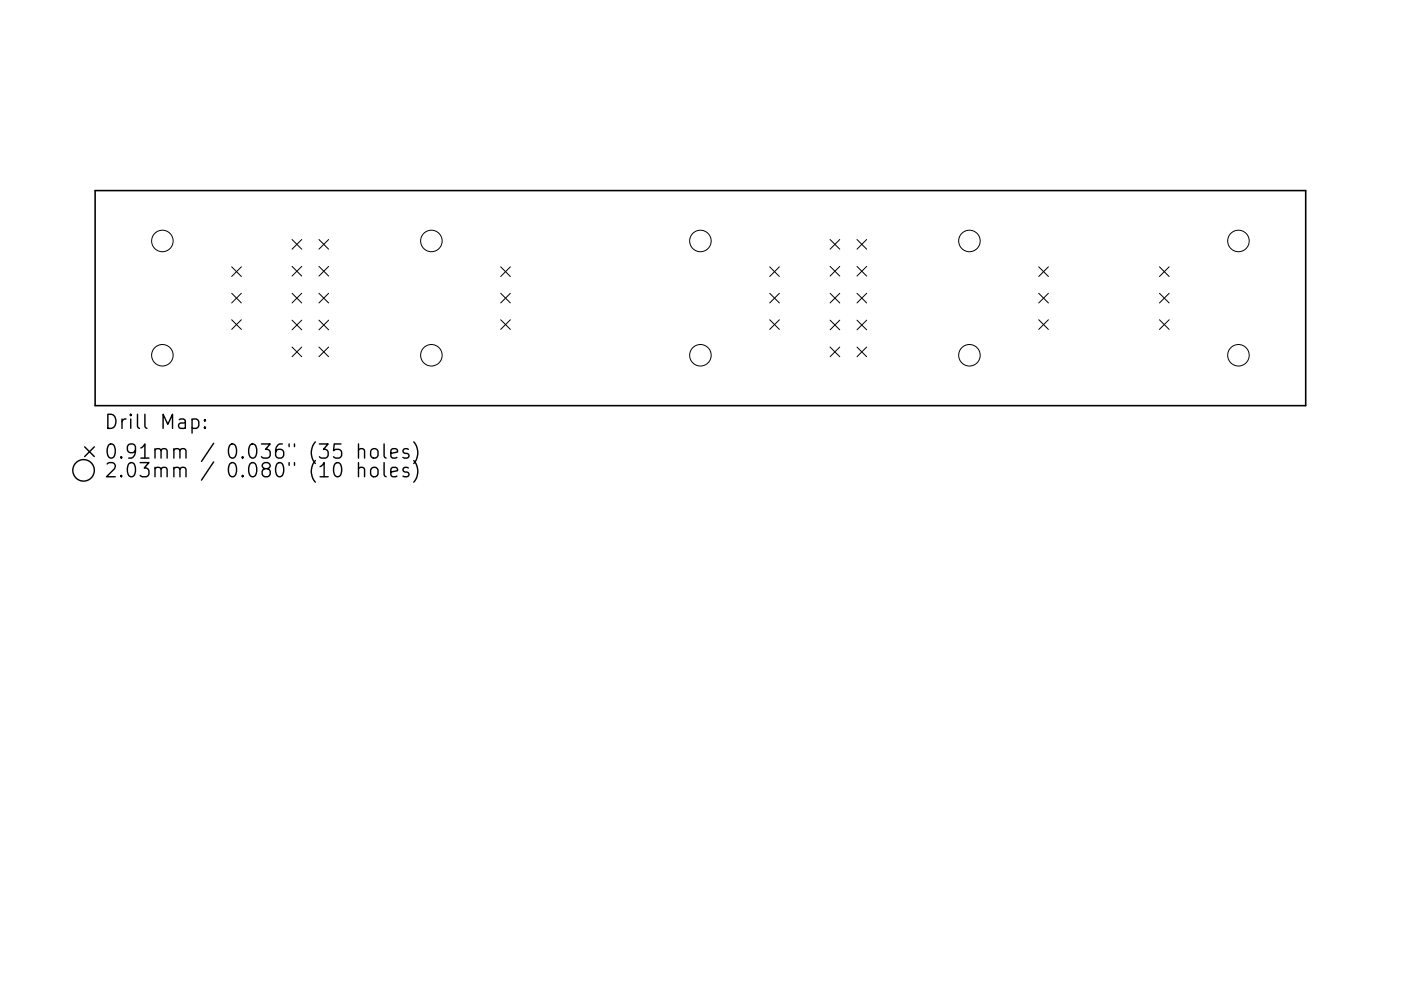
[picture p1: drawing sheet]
<svg xmlns="http://www.w3.org/2000/svg" width="297mm" height="210mm" viewBox="0 0 297 210" stroke-linecap="round" stroke-linejoin="round" font-family="sans-serif">
<defs><g id="words">
<g font-size="4.2">
<text x="22" y="91">Drill Map:</text>
<text x="22" y="97.3">0.91mm / 0.036&quot; (35 holes)</text>
<text x="22" y="101.3">2.03mm / 0.080&quot; (10 holes)</text>
</g>
</g></defs>
<path d="M20.2 40.4h256.6v45.7h-256.6z" fill="none" stroke="#000" stroke-width=".34"/>
<g fill="none" stroke="#000" stroke-width=".21">
<path d="M49.1 56.6l2.1 2.1M51.2 56.6l-2.1 2.1M61.9 50.8l2.1 2.1M61.9 56.5l2.1 2.1M64 50.8l-2.1 2.1M64 56.5l-2.1 2.1M67.6 56.5l2.1 2.1M67.6 50.8l2.1 2.1M69.7 50.8l-2.1 2.1M69.7 56.5l-2.1 2.1M106.2 56.6l2 2.1M108.2 56.6l-2 2.1"/>
<path d="M163.2 56.6l2 2.1M165.2 56.6l-2 2.1M176 50.8l2 2.1M176 56.5l2 2.1M178 50.8l-2 2.1M178 56.5l-2 2.1M181.7 50.8l2 2.1M181.7 56.5l2 2.1M183.7 50.8l-2 2.1M183.7 56.5l-2 2.1M220.2 56.6l2.1 2.1M222.3 56.6l-2.1 2.1"/>
<path d="M245.8 56.6l2.1 2.1M247.9 56.6l-2.1 2.1M49.1 62.2l2.1 2.1M49.1 67.8l2.1 2.1M51.2 62.2l-2.1 2.1M51.2 67.8l-2.1 2.1M61.9 62.2l2.1 2.1M61.9 67.9l2.1 2.1M61.9 73.6l2.1 2.1M64 62.2l-2.1 2.1M64 67.9l-2.1 2.1M64 73.6l-2.1 2.1"/>
<path d="M67.6 62.2l2.1 2.1M67.6 73.6l2.1 2.1M67.6 67.9l2.1 2.1M69.7 62.2l-2.1 2.1M69.7 67.9l-2.1 2.1M69.7 73.6l-2.1 2.1M106.2 62.2l2 2.1M106.2 67.8l2 2.1M108.2 62.2l-2 2.1M108.2 67.8l-2 2.1M163.2 62.2l2 2.1M163.2 67.8l2 2.1"/>
<path d="M165.2 62.2l-2 2.1M165.2 67.8l-2 2.1M176 62.2l2 2.1M176 67.9l2 2.1M176 73.6l2 2.1M178 62.2l-2 2.1M178 67.9l-2 2.1M178 73.6l-2 2.1M181.7 62.2l2 2.1M181.7 67.9l2 2.1M181.7 73.6l2 2.1M183.7 62.2l-2 2.1"/>
<path d="M183.7 67.9l-2 2.1M183.7 73.6l-2 2.1M220.2 62.2l2.1 2.1M220.2 67.8l2.1 2.1M222.3 62.2l-2.1 2.1M222.3 67.8l-2.1 2.1M245.8 62.2l2.1 2.1M245.8 67.8l2.1 2.1M247.9 62.2l-2.1 2.1M247.9 67.8l-2.1 2.1"/>
<circle cx="34.4" cy="51.1" r="2.28"/>
<circle cx="91.5" cy="51.1" r="2.28"/>
<circle cx="148.5" cy="51.1" r="2.28"/>
<circle cx="205.5" cy="51.1" r="2.28"/>
<circle cx="262.6" cy="51.1" r="2.28"/>
<circle cx="34.4" cy="75.4" r="2.28"/>
<circle cx="91.5" cy="75.4" r="2.28"/>
<circle cx="148.5" cy="75.4" r="2.28"/>
<circle cx="205.5" cy="75.4" r="2.28"/>
<circle cx="262.6" cy="75.4" r="2.28"/>
</g>
<g fill="none" stroke="#000" stroke-width=".3">
<path d="M17.9 94.8l2.1 2.1M20 94.8l-2.1 2.1M40.7 89l.9-.1 .6 .6v.8l-.3 .4-.3 .2-.9-.2M43.4 90.6l.2 .1-.2 .2-.1-.2 .1-.1v.3M43.4 89l.2 .2-.2 .1-.1-.1 .1-.2v.3M76 95.5a.74 .74 0 0 1 1.3 .1v1.6M76 99.4a.75 .75 0 0 1 1.3 .2v1.6M76 94.2v3M76 98.2v3M78.7 99.4a.81 .81 0 0 1 .8-.3 .81 .81 0 0 1 .6 .6v.9a.81 .81 0 0 1-.7 .6 .81 .81 0 0 1-.8-.6v-.9zM78.9 95.3a.81 .81 0 0 1 1.2 .5v.8a.81 .81 0 0 1-.7 .6 .81 .81 0 0 1-.8-.6v-.8zM81.4 94.2v2.6l.5 .4"/>
<path d="M81.4 98.2v2.5l.5 .5M82.9 96.2l1.4-.3-.2-.6-.8-.1-.4 .4v1.2l.1 .2 .3 .2 .8-.2M86.6 95.3l-.7-.1-.5 .4 .2 .4 1 .3 .1 .3-.1 .4-.3 .2-.9-.2M86.6 99.3l-.7-.1-.5 .4 .2 .4 1 .3 .1 .3-.1 .4-.3 .2-.9-.2M87.7 93.8a3.4 3.4 0 0 1 0 4.5M87.7 97.7a3.4 3.4 0 0 1 0 4.6M82.9 100.2l1.4-.3-.2-.6-.8-.1-.4 .4v1.1l.1 .3 .3 .2 .8-.2"/>
<circle cx="17.7" cy="99.8" r="2.28"/>
</g>
<use href="#words"/>
</svg>
